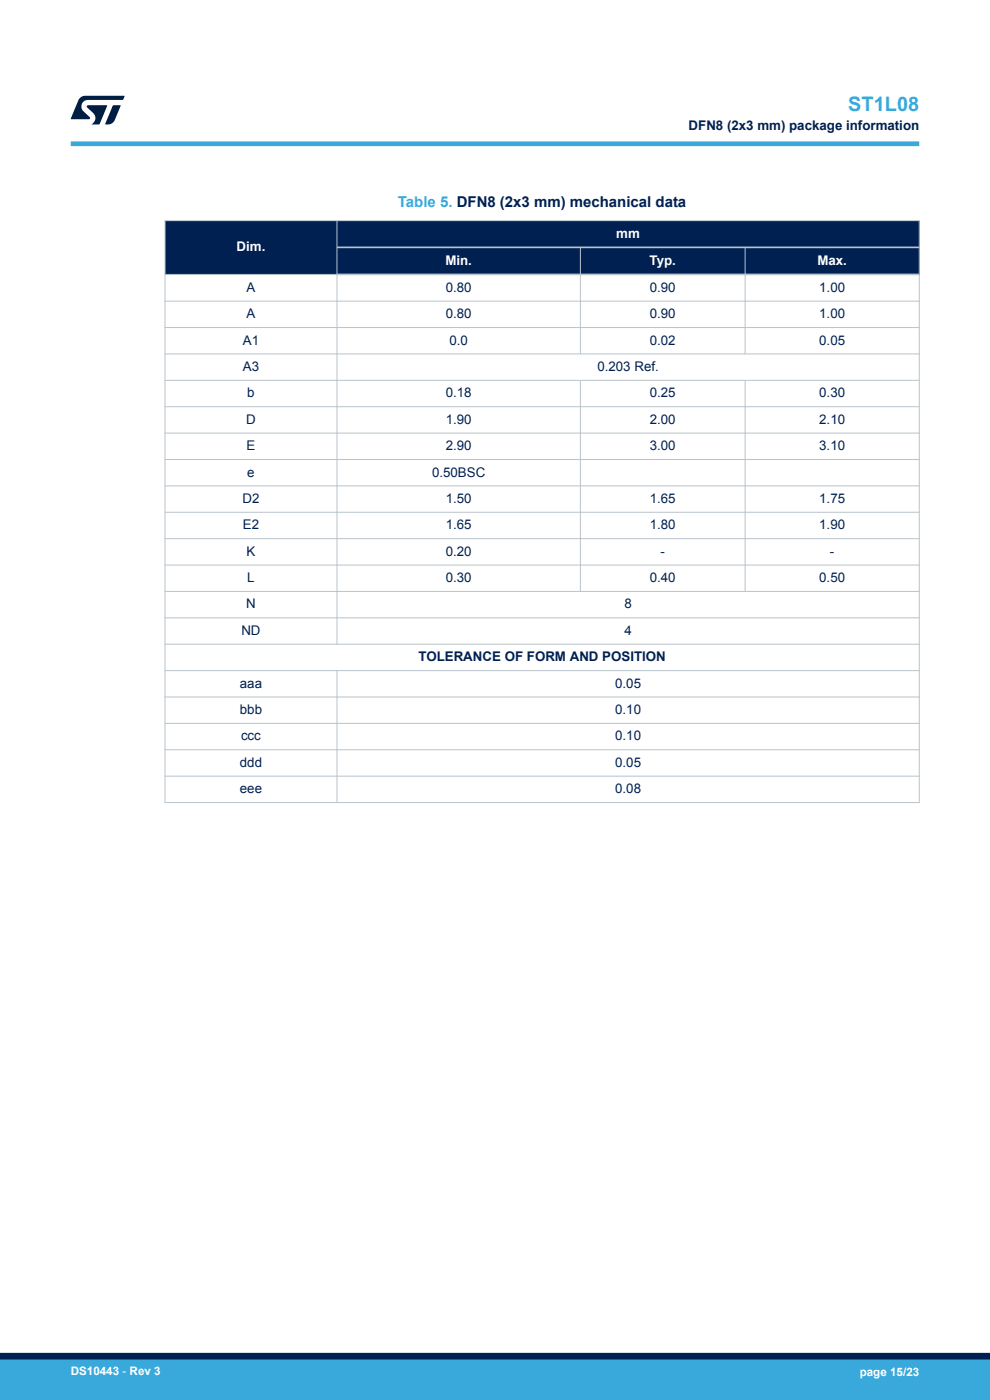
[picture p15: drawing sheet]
<svg xmlns="http://www.w3.org/2000/svg" width="210mm" height="297mm" viewBox="0 0 210 297" stroke-linecap="round" stroke-linejoin="round" font-family="sans-serif">
<defs><g id="words">
<text font-size="4.2" fill="#39a9dc" x="179.9" y="23.5">ST1L08</text>
<text font-size="3.2" fill="#39a9dc" x="84.4" y="43.8">Table 5. DFN8 (2x3 mm) mechanical data</text>
<g font-size="2.8" fill="#002052">
<text x="146.1" y="27.5">DFN8 (2x3 mm) package information</text>
<text x="52.3" y="61.9">A</text>
<text x="94.5" y="61.9">0.80</text>
<text x="137.8" y="61.9">0.90</text>
<text x="173.8" y="61.9">1.00</text>
<text x="52.3" y="67.5">A</text>
<text x="94.5" y="67.5">0.80</text>
<text x="137.8" y="67.5">0.90</text>
<text x="173.8" y="67.5">1.00</text>
<text x="51.5" y="73.1">A1</text>
<text x="95.3" y="73.1">0.0</text>
<text x="137.8" y="73.1">0.02</text>
<text x="173.8" y="73.1">0.05</text>
<text x="51.5" y="78.7">A3</text>
<text x="126.7" y="78.7">0.203 Ref.</text>
<text x="52.2" y="89.9">D</text>
<text x="52.5" y="84.3">b</text>
<text x="94.5" y="84.3">0.18</text>
<text x="94.5" y="89.9">1.90</text>
<text x="137.8" y="84.3">0.25</text>
<text x="137.8" y="89.9">2.00</text>
<text x="173.8" y="84.3">0.30</text>
<text x="173.8" y="89.9">2.10</text>
<text x="52.3" y="95.5">E</text>
<text x="94.5" y="95.5">2.90</text>
<text x="137.8" y="95.5">3.00</text>
<text x="173.8" y="95.5">3.10</text>
<text x="52.5" y="101.1">e</text>
<text x="91.6" y="101.1">0.50BSC</text>
<text x="51.4" y="106.7">D2</text>
<text x="94.5" y="106.7">1.50</text>
<text x="137.8" y="106.7">1.65</text>
<text x="173.8" y="106.7">1.75</text>
<text x="51.5" y="112.3">E2</text>
<text x="94.5" y="112.3">1.65</text>
<text x="137.8" y="112.3">1.80</text>
<text x="173.8" y="112.3">1.90</text>
<text x="52.3" y="117.9">K</text>
<text x="94.5" y="117.9">0.20</text>
<text x="140.1" y="117.9">-</text>
<text x="176.1" y="117.9">-</text>
<text x="52.5" y="123.5">L</text>
<text x="94.5" y="123.5">0.30</text>
<text x="137.8" y="123.5">0.40</text>
<text x="173.8" y="123.5">0.50</text>
<text x="52.2" y="129.1">N</text>
<text x="132.5" y="129.1">8</text>
<text x="51.2" y="134.7">ND</text>
<text x="132.5" y="134.7">4</text>
<text x="88.8" y="140.3">TOLERANCE OF FORM AND POSITION</text>
<text x="50.9" y="145.9">aaa</text>
<text x="130.5" y="145.9">0.05</text>
<text x="50.9" y="151.5">bbb</text>
<text x="130.5" y="151.5">0.10</text>
<text x="51.1" y="157.1">ccc</text>
<text x="130.5" y="157.1">0.10</text>
<text x="50.9" y="162.7">ddd</text>
<text x="130.5" y="162.7">0.05</text>
<text x="50.9" y="168.3">eee</text>
<text x="130.5" y="168.3">0.08</text>
</g>
<g font-size="2.8" fill="#fff">
<text x="50.2" y="53.3">Dim.</text>
<text x="130.7" y="50.4">mm</text>
<text x="94.5" y="56.2">Min.</text>
<text x="137.8" y="56.2">Typ.</text>
<text x="173.4" y="56.2">Max.</text>
</g>
<g font-size="2.5" fill="#fff">
<text x="15" y="291.6">DS10443 - Rev 3</text>
<text x="182.4" y="291.9">page 15/23</text>
</g>
</g></defs>
<g fill="#002052">
<path d="M35 46.8h160v11.4h-160z" fill-rule="evenodd"/>
<path d="M35 46.8h160v5.7h-160z" fill-rule="evenodd"/>
<path d="M35.1 46.9h36.3v11.2h-36.3z" fill-rule="evenodd"/>
<path d="M71.6 52.7h51.4v5.3h-51.4z" fill-rule="evenodd"/>
<path d="M123.2 52.7h34.8v5.3h-34.8z" fill-rule="evenodd"/>
<path d="M158.2 52.7h36.7v5.3h-36.7z" fill-rule="evenodd"/>
</g>
<g fill="none" stroke="#b9c4ca" stroke-width=".21">
<path d="M34.9 46.8h160.2M34.9 58.2h36.7M35 46.7v123.7M71.5 46.7v90.1M123.1 52.5v22.7M158.1 52.5v22.7M195 46.7v123.7M34.9 63.9h160.2M34.9 69.5h160.2M34.9 75.1h160.2M34.9 80.7h160.2M34.9 86.3h160.2"/>
<path d="M34.9 91.9h160.2M34.9 97.5h160.2M123.1 80.7v44.9M158.1 80.7v44.9M34.9 103.1h160.2M34.9 108.7h160.2M34.9 114.3h160.2M34.9 119.9h160.2M34.9 125.5h160.2M34.9 131.1h160.2M34.9 136.7h160.2M34.9 142.3h160.2"/>
<path d="M34.9 147.9h160.2M34.9 153.5h160.2M34.9 159.1h160.2M71.5 142.3v28.1M34.9 164.7h160.2M34.9 170.3h160.2"/>
</g>
<path d="M71.5 52.5h123.6M71.5 58.2h123.6" fill="none" stroke="#b9c4ca" stroke-width=".35"/>
<path d="M15 30.5h180" fill="none" stroke="#39a9dc" stroke-width="1"/>
<g fill="#001e41">
<path d="M17.1 20.7l.9-.4 8.4 .1-.3 .8h-7.4a1.4 1.4 0 0 0-1.3 .8 1.4 1.4 0 0 0 .2 1.5l1.4 1.3v.4l-4 .1 1.6-4.1z"/>
<path d="M24 22.4h1.6l-1.3 3.1a1.54 1.54 0 0 1-1.4 .9l-.6-.1z"/>
<path d="M18.5 22.4h4.2l-1.6 4h-1.7a1.48 1.48 0 0 0 .4-2.4l-1.3-1.2z"/>
</g>
<g fill="#39a9dc">
<path d="M0 288.4h210v8.6h-210z" fill-rule="evenodd"/>
<path d="M-.1 288.4h210.2v4.4h-210.2z" fill-rule="evenodd"/>
</g>
<path d="M0 287.7h210" fill="none" stroke="#002052" stroke-width="1.4"/>
<use href="#words"/>
</svg>
